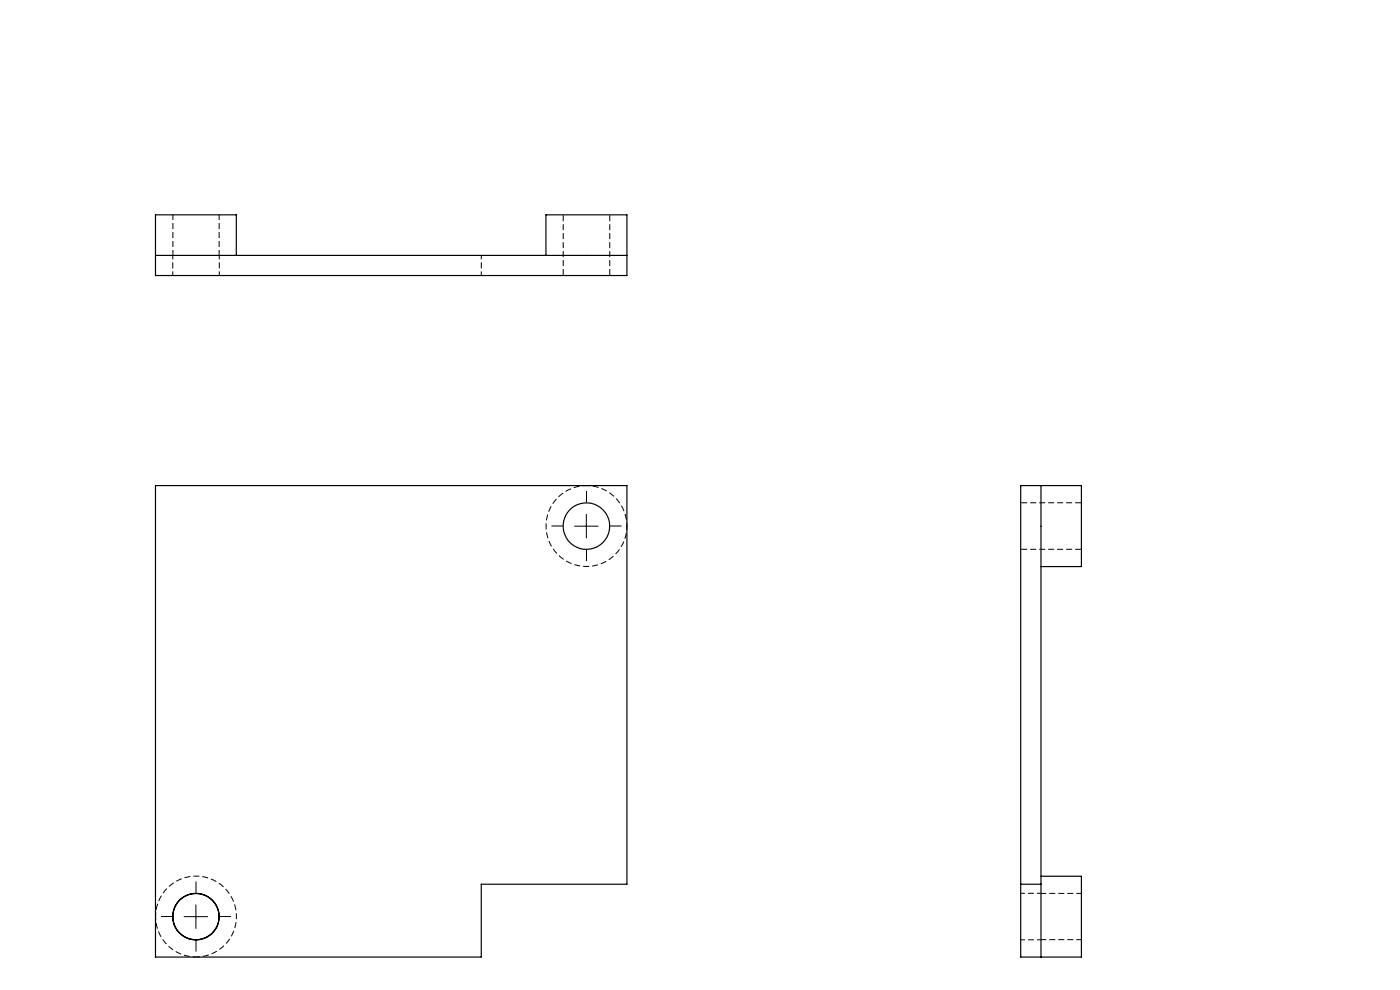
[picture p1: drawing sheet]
<svg xmlns="http://www.w3.org/2000/svg" width="297mm" height="210mm" viewBox="0 0 297 210" stroke-linecap="round" stroke-linejoin="round" font-family="sans-serif">
<path d="M124.4 103a8.6 8.6 0 0 1 8.6 8.6M41.6 203a8.6 8.6 0 0 1-8.6-8.6" fill="none" stroke="#000" stroke-width=".21" stroke-dasharray="1.3 .6" stroke-dashoffset=".6" stroke-linecap="butt"/>
<path d="M36.6 54.1v4.3M46.5 58.4v-4.3M102.1 58.4v-4.3M133 111.6a8.6 8.6 0 0 1-8.6 8.6 8.6 8.6 0 0 1-8.6-8.6 8.6 8.6 0 0 1 8.6-8.6M33 194.4a8.6 8.6 0 0 1 8.6-8.6 8.6 8.6 0 0 1 8.6 8.6 8.6 8.6 0 0 1-8.6 8.6M216.6 199.4h4.3M220.9 189.5h-4.3" fill="none" stroke="#000" stroke-width=".21" stroke-dasharray="1.3 .6" stroke-dashoffset=".4" stroke-linecap="butt"/>
<g fill="none" stroke="#000" stroke-width=".25">
<path d="M33 54.2h100M50.1 54.2v-8.6h-17.1v12.8h100v-12.8h-17.2v8.6M33 103h100v84.6h-30.9v15.4h-69.1zM220.8 103v100M220.8 120.2h8.6v-17.2h-12.9v100h12.9v-17.1h-8.6M216.5 187.6h4.3"/>
<circle cx="124.4" cy="111.6" r="4.9"/>
<circle cx="41.6" cy="194.4" r="4.9"/>
</g>
<path d="M119.5 45.6v12.8M129.4 58.4v-12.8M216.6 116.5h12.8M229.4 106.6h-12.8" fill="none" stroke="#000" stroke-width=".21" stroke-dasharray="1.3 .6" stroke-dashoffset="-.1" stroke-linecap="butt"/>
<path d="M36.7 45.6v8.5M46.5 54.1v-8.5M220.9 199.3h8.5M229.4 189.5h-8.5" fill="none" stroke="#000" stroke-width=".21" stroke-dasharray="1.3 .6" stroke-dashoffset=".2" stroke-linecap="butt"/>
<path d="M119.4 111.6h-2.4M124.4 106.6v-2.5M124.4 116.6v2.4M129.4 111.6h2.5M36.6 194.4h-2.5M41.6 189.4v-2.4M41.6 199.4v2.5M46.6 194.4h2.4" fill="none" stroke="#000" stroke-width=".21" stroke-dasharray="30.5 1.3 1.3 1.3" stroke-linecap="butt"/>
<path d="M121.9 111.6h5M124.4 109.1v5M39.1 194.4h5M41.6 191.9v5" fill="none" stroke="#000" stroke-width=".21"/>
</svg>
